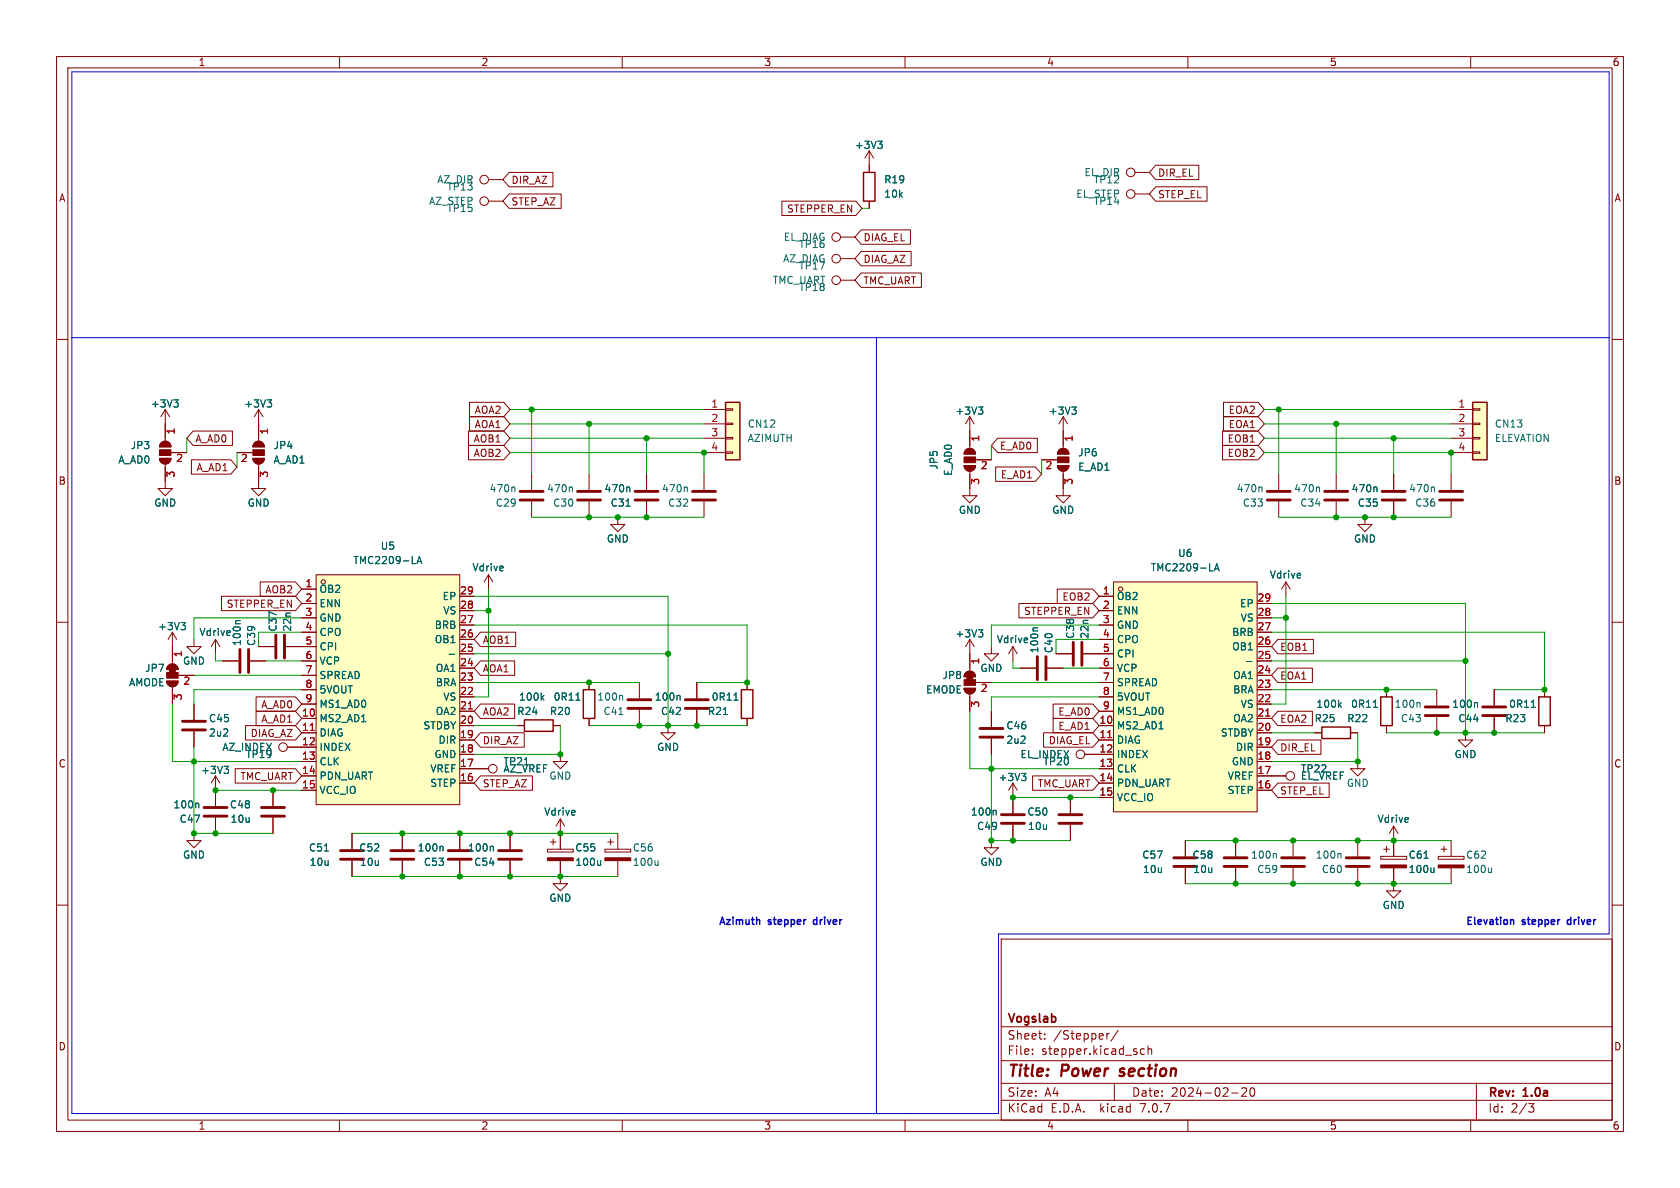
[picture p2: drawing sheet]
<svg xmlns="http://www.w3.org/2000/svg" width="297mm" height="210mm" viewBox="0 0 297 210" stroke-linecap="round" stroke-linejoin="round" font-family="sans-serif">
<defs><g id="words">
<g font-size="2.8" fill="#840000">
<text x="178" y="190.9">Title:</text>
<text x="187.7" y="190.9">Power</text>
<text x="198.8" y="190.9">section</text>
</g>
<g font-size="2.1" fill="#840000">
<text x="178" y="184">Sheet:</text>
<text x="178" y="181.2">Vogslab</text>
<text x="186.2" y="184">/Stepper/</text>
<text x="178" y="186.7">File:</text>
<text x="184.1" y="186.7">stepper.kicad_sch</text>
<text x="178" y="196.9">KiCad</text>
<text x="178" y="194.1">Size:</text>
<text x="184.7" y="194.1">A4</text>
<text x="185.7" y="196.9">E.D.A.</text>
<text x="194.6" y="196.9">kicad</text>
<text x="200" y="194.1">Date:</text>
<text x="201.8" y="196.9">7.0.7</text>
<text x="207" y="194.1">2024-02-20</text>
<text x="263" y="194.3">Rev:</text>
<text x="263" y="196.9">Id:</text>
<text x="267.1" y="196.9">2/3</text>
<text x="269.4" y="194.3">1.0a</text>
</g>
<g font-size="1.8" fill="#840000">
<text x="35" y="11.9">1</text>
<text x="85" y="11.9">2</text>
<text x="135" y="11.9">3</text>
<text x="185" y="11.9">4</text>
<text x="235" y="11.9">5</text>
<text x="285" y="11.9">6</text>
<text x="10.3" y="35.9">A</text>
<text x="90.3" y="32.7">DIR_AZ</text>
<text x="204.6" y="35.2">STEP_EL</text>
<text x="204.6" y="31.4">DIR_EL</text>
<text x="285.3" y="35.9">A</text>
<text x="90.3" y="36.5">STEP_AZ</text>
<text x="139" y="37.8">STEPPER_EN</text>
<text x="152.6" y="46.7">DIAG_AZ</text>
<text x="152.6" y="42.9">DIAG_EL</text>
<text x="152.6" y="50.5">TMC_UART</text>
<text x="83.8" y="73.3">AOA2</text>
<text x="83.8" y="75.9">AOA1</text>
<text x="217.1" y="75.9">EOA1</text>
<text x="217.1" y="73.3">EOA2</text>
<text x="34.4" y="78.4">A_AD0</text>
<text x="34.7" y="83.5">A_AD1</text>
<text x="83.6" y="81">AOB2</text>
<text x="83.6" y="78.4">AOB1</text>
<text x="176.7" y="79.7">E_AD0</text>
<text x="216.9" y="78.4">EOB1</text>
<text x="216.9" y="81">EOB2</text>
<text x="10.3" y="85.9">B</text>
<text x="176.8" y="84.8">E_AD1</text>
<text x="285.3" y="85.9">B</text>
<text x="40" y="107.6">STEPPER_EN</text>
<text x="46.8" y="105.1">AOB2</text>
<text x="187.7" y="106.4">EOB2</text>
<text x="85.2" y="114">AOB1</text>
<text x="180.9" y="108.9">STEPPER_EN</text>
<text x="85.2" y="119.1">AOA1</text>
<text x="226.2" y="115.3">EOB1</text>
<text x="46.1" y="125.4">A_AD0</text>
<text x="226.2" y="120.3">EOA1</text>
<text x="44.2" y="130.5">DIAG_AZ</text>
<text x="46.1" y="128">A_AD1</text>
<text x="85.2" y="126.7">AOA2</text>
<text x="85.2" y="131.8">DIR_AZ</text>
<text x="185.3" y="131.8">DIAG_EL</text>
<text x="187" y="126.7">E_AD0</text>
<text x="187" y="129.2">E_AD1</text>
<text x="226.2" y="128">EOA2</text>
<text x="10.3" y="135.9">C</text>
<text x="226.2" y="133">DIR_EL</text>
<text x="285.3" y="135.9">C</text>
<text x="42.4" y="138.1">TMC_UART</text>
<text x="85.2" y="139.4">STEP_AZ</text>
<text x="183.4" y="139.4">TMC_UART</text>
<text x="226.2" y="140.7">STEP_EL</text>
<text x="10.3" y="185.9">D</text>
<text x="285.3" y="185.9">D</text>
<text x="35" y="199.9">1</text>
<text x="85" y="199.9">2</text>
<text x="135" y="199.9">3</text>
<text x="185" y="199.9">4</text>
<text x="235" y="199.9">5</text>
<text x="285" y="199.9">6</text>
</g>
<g font-size="1.8" fill="#006464">
<text x="151" y="26.5">+3V3</text>
<text x="77.2" y="32.6">AZ_DIR</text>
<text x="79" y="33.9">TP13</text>
<text x="156.2" y="35.2">10k</text>
<text x="156.2" y="32.6">R19</text>
<text x="190.2" y="35.2">EL_STEP</text>
<text x="191.6" y="31.3">EL_DIR</text>
<text x="193.3" y="32.6">TP12</text>
<text x="75.7" y="36.4">AZ_STEP</text>
<text x="79" y="37.7">TP15</text>
<text x="193.3" y="36.4">TP14</text>
<text x="138.3" y="46.6">AZ_DIAG</text>
<text x="138.5" y="42.8">EL_DIAG</text>
<text x="141.2" y="44">TP16</text>
<text x="141.2" y="47.9">TP17</text>
<text x="136.5" y="50.4">TMC_UART</text>
<text x="141.2" y="51.7">TP18</text>
<text x="26.6" y="72.2">+3V3</text>
<text x="43.1" y="72.2">+3V3</text>
<text x="132.1" y="75.8">CN12</text>
<text x="168.8" y="73.5">+3V3</text>
<text x="185.3" y="73.5">+3V3</text>
<text x="264.2" y="75.8">CN13</text>
<text x="20.8" y="82.1">A_AD0</text>
<text x="23" y="79.6">JP3</text>
<text x="48.3" y="79.6">JP4</text>
<text x="48.3" y="82.1">A_AD1</text>
<text x="132.1" y="78.3">AZIMUTH</text>
<text x="166" y="83.1" transform="rotate(-90 166 83.1)">JP5</text>
<text x="190.5" y="80.9">JP6</text>
<text x="190.5" y="83.4">E_AD1</text>
<text x="264.2" y="78.3">ELEVATION</text>
<text x="27.2" y="89.8">GND</text>
<text x="43.7" y="89.8">GND</text>
<text x="86.4" y="87.2">470n</text>
<text x="87.5" y="89.8">C29</text>
<text x="96.6" y="87.2">470n</text>
<text x="97.7" y="89.8">C30</text>
<text x="106.8" y="87.2">470n</text>
<text x="107.9" y="89.8">C31</text>
<text x="116.9" y="87.2">470n</text>
<text x="118" y="89.8">C32</text>
<text x="168.5" y="84.2" transform="rotate(-90 168.5 84.2)">E_AD0</text>
<text x="218.5" y="87.2">470n</text>
<text x="219.6" y="89.8">C33</text>
<text x="228.7" y="87.2">470n</text>
<text x="229.8" y="89.8">C34</text>
<text x="238.8" y="87.2">470n</text>
<text x="239.9" y="89.8">C35</text>
<text x="249" y="87.2">470n</text>
<text x="250.1" y="89.8">C36</text>
<text x="169.4" y="91">GND</text>
<text x="185.9" y="91">GND</text>
<text x="62.4" y="99.9">TMC2209-LA</text>
<text x="67.2" y="97.4">U5</text>
<text x="83.4" y="101.2">Vdrive</text>
<text x="107.2" y="96.1">GND</text>
<text x="203.3" y="101.2">TMC2209-LA</text>
<text x="208.2" y="98.7">U6</text>
<text x="239.3" y="96.1">GND</text>
<text x="56.4" y="105">OB2</text>
<text x="56.4" y="107.5">ENN</text>
<text x="78.1" y="106.3">EP</text>
<text x="197.4" y="106.3">OB2</text>
<text x="219.1" y="107.5">EP</text>
<text x="224.4" y="102.5">Vdrive</text>
<text x="27.8" y="111.6">+3V3</text>
<text x="35.2" y="112.6">Vdrive</text>
<text x="49.1" y="111.8" transform="rotate(-90 49.1 111.8)">C37</text>
<text x="51.7" y="111.8" transform="rotate(-90 51.7 111.8)">22n</text>
<text x="56.4" y="110.1">GND</text>
<text x="56.4" y="112.6">CPO</text>
<text x="76.8" y="113.9">OB1</text>
<text x="76.8" y="111.4">BRB</text>
<text x="78.3" y="108.8">VS</text>
<text x="168.8" y="112.9">+3V3</text>
<text x="176.1" y="113.9">Vdrive</text>
<text x="190.1" y="113" transform="rotate(-90 190.1 113)">C38</text>
<text x="192.6" y="113" transform="rotate(-90 192.6 113)">22n</text>
<text x="197.4" y="108.8">ENN</text>
<text x="197.4" y="111.4">GND</text>
<text x="197.4" y="113.9">CPO</text>
<text x="217.7" y="112.6">BRB</text>
<text x="219.2" y="110.1">VS</text>
<text x="25.6" y="119">JP7</text>
<text x="32.3" y="117.7">GND</text>
<text x="42.8" y="114.3" transform="rotate(-90 42.8 114.3)">100n</text>
<text x="45.3" y="114.3" transform="rotate(-90 45.3 114.3)">C39</text>
<text x="56.4" y="115.2">CPI</text>
<text x="56.4" y="117.7">VCP</text>
<text x="76.9" y="119">OA1</text>
<text x="173.2" y="119">GND</text>
<text x="183.7" y="115.6" transform="rotate(-90 183.7 115.6)">100n</text>
<text x="186.3" y="115.6" transform="rotate(-90 186.3 115.6)">C40</text>
<text x="197.4" y="116.4">CPI</text>
<text x="197.4" y="119">VCP</text>
<text x="217.7" y="115.2">OB1</text>
<text x="22.7" y="121.5">AMODE</text>
<text x="56.4" y="120.2">SPREAD</text>
<text x="56.4" y="122.8">5VOUT</text>
<text x="56.4" y="125.3">MS1_AD0</text>
<text x="76.9" y="121.5">BRA</text>
<text x="78.3" y="124.1">VS</text>
<text x="91.7" y="124.1">100k</text>
<text x="97.8" y="124.1">0R11</text>
<text x="105.5" y="124.1">100n</text>
<text x="115.7" y="124.1">100n</text>
<text x="125.7" y="124.1">0R11</text>
<text x="163.6" y="122.8">EMODE</text>
<text x="166.5" y="120.2">JP8</text>
<text x="197.4" y="121.5">SPREAD</text>
<text x="197.4" y="124.1">5VOUT</text>
<text x="217.9" y="122.8">BRA</text>
<text x="217.9" y="120.2">OA1</text>
<text x="219.2" y="125.3">VS</text>
<text x="232.6" y="125.3">100k</text>
<text x="238.7" y="125.3">0R11</text>
<text x="246.5" y="125.3">100n</text>
<text x="256.6" y="125.3">100n</text>
<text x="266.7" y="125.3">0R11</text>
<text x="36.8" y="127.9">C45</text>
<text x="36.8" y="130.4">2u2</text>
<text x="56.4" y="127.9">MS2_AD1</text>
<text x="56.4" y="130.4">DIAG</text>
<text x="74.8" y="129.1">STDBY</text>
<text x="76.9" y="126.6">OA2</text>
<text x="77.4" y="131.7">DIR</text>
<text x="91.3" y="126.6">R24</text>
<text x="97.1" y="126.6">R20</text>
<text x="106.6" y="126.6">C41</text>
<text x="116.7" y="126.6">C42</text>
<text x="125.1" y="126.6">R21</text>
<text x="177.8" y="129.1">C46</text>
<text x="177.8" y="131.7">2u2</text>
<text x="197.4" y="129.1">MS2_AD1</text>
<text x="197.4" y="131.7">DIAG</text>
<text x="197.4" y="126.6">MS1_AD0</text>
<text x="215.7" y="130.4">STDBY</text>
<text x="217.9" y="127.9">OA2</text>
<text x="232.3" y="127.9">R25</text>
<text x="238.1" y="127.9">R22</text>
<text x="247.6" y="127.9">C43</text>
<text x="257.7" y="127.9">C44</text>
<text x="266" y="127.9">R23</text>
<text x="35.5" y="137">+3V3</text>
<text x="39.2" y="132.9">AZ_INDEX</text>
<text x="43.4" y="134.2">TP19</text>
<text x="56.4" y="132.9">INDEX</text>
<text x="56.4" y="135.5">CLK</text>
<text x="76" y="136.8">VREF</text>
<text x="76.7" y="134.2">GND</text>
<text x="88.9" y="136.8">AZ_VREF</text>
<text x="88.9" y="135.5">TP21</text>
<text x="116.1" y="132.9">GND</text>
<text x="180.3" y="134.2">EL_INDEX</text>
<text x="184.4" y="135.5">TP20</text>
<text x="197.4" y="134.2">INDEX</text>
<text x="197.4" y="136.8">CLK</text>
<text x="217.7" y="135.5">GND</text>
<text x="218.4" y="132.9">DIR</text>
<text x="229.9" y="136.8">TP22</text>
<text x="257" y="134.2">GND</text>
<text x="30.6" y="143.1">100n</text>
<text x="40.5" y="143.1">C48</text>
<text x="56.4" y="138">PDN_UART</text>
<text x="56.4" y="140.6">VCC_IO</text>
<text x="76" y="139.3">STEP</text>
<text x="97" y="138">GND</text>
<text x="176.4" y="138.3">+3V3</text>
<text x="197.4" y="139.3">PDN_UART</text>
<text x="197.4" y="141.8">VCC_IO</text>
<text x="216.9" y="140.6">STEP</text>
<text x="216.9" y="138">VREF</text>
<text x="229.9" y="138">EL_VREF</text>
<text x="238" y="139.3">GND</text>
<text x="31.7" y="145.6">C47</text>
<text x="40.7" y="145.6">10u</text>
<text x="96.1" y="144.4">Vdrive</text>
<text x="171.5" y="144.4">100n</text>
<text x="172.6" y="146.9">C49</text>
<text x="181.5" y="144.4">C50</text>
<text x="181.6" y="146.9">10u</text>
<text x="243.4" y="145.6">Vdrive</text>
<text x="32.3" y="152">GND</text>
<text x="54.5" y="150.7">C51</text>
<text x="54.6" y="153.3">10u</text>
<text x="63.4" y="150.7">C52</text>
<text x="63.5" y="153.3">10u</text>
<text x="73.7" y="150.7">100n</text>
<text x="74.8" y="153.3">C53</text>
<text x="82.6" y="150.7">100n</text>
<text x="83.7" y="153.3">C54</text>
<text x="101.6" y="153.3">100u</text>
<text x="101.6" y="150.7">C55</text>
<text x="111.8" y="153.3">100u</text>
<text x="111.8" y="150.7">C56</text>
<text x="173.2" y="153.3">GND</text>
<text x="201.8" y="152">C57</text>
<text x="202" y="154.5">10u</text>
<text x="210.7" y="152">C58</text>
<text x="210.8" y="154.5">10u</text>
<text x="221.1" y="152">100n</text>
<text x="222.2" y="154.5">C59</text>
<text x="232.5" y="152">100n</text>
<text x="233.6" y="154.5">C60</text>
<text x="248.9" y="154.5">100u</text>
<text x="248.9" y="152">C61</text>
<text x="259.1" y="152">C62</text>
<text x="259.1" y="154.5">100u</text>
<text x="97" y="159.6">GND</text>
<text x="244.3" y="160.9">GND</text>
</g>
<g font-size="1.8" fill="#a90000">
<text x="31.2" y="76.9" transform="rotate(-90 31.2 76.9)">1</text>
<text x="47.7" y="76.9" transform="rotate(-90 47.7 76.9)">1</text>
<text x="125.7" y="72.1">1</text>
<text x="125.7" y="74.7">2</text>
<text x="125.7" y="77.2">3</text>
<text x="257.7" y="72.1">1</text>
<text x="257.7" y="74.7">2</text>
<text x="257.7" y="77.2">3</text>
<text x="31" y="82">2</text>
<text x="42.5" y="82">2</text>
<text x="125.7" y="79.8">4</text>
<text x="173.3" y="83.3">2</text>
<text x="173.4" y="78.2" transform="rotate(-90 173.4 78.2)">1</text>
<text x="184.7" y="83.3">2</text>
<text x="189.9" y="78.2" transform="rotate(-90 189.9 78.2)">1</text>
<text x="257.7" y="79.8">4</text>
<text x="31.2" y="84.5" transform="rotate(-90 31.2 84.5)">3</text>
<text x="47.7" y="84.5" transform="rotate(-90 47.7 84.5)">3</text>
<text x="173.4" y="85.8" transform="rotate(-90 173.4 85.8)">3</text>
<text x="189.9" y="85.8" transform="rotate(-90 189.9 85.8)">3</text>
<text x="53.9" y="103.9">1</text>
<text x="53.9" y="106.4">2</text>
<text x="81.2" y="107.7">28</text>
<text x="81.2" y="105.2">29</text>
<text x="194.9" y="105.2">1</text>
<text x="194.9" y="107.7">2</text>
<text x="222.2" y="106.4">29</text>
<text x="53.9" y="109">3</text>
<text x="53.9" y="111.5">4</text>
<text x="81.2" y="112.8">26</text>
<text x="81.2" y="110.2">27</text>
<text x="194.9" y="110.2">3</text>
<text x="194.9" y="112.8">4</text>
<text x="222.2" y="111.5">27</text>
<text x="222.2" y="109">28</text>
<text x="32.5" y="116.3" transform="rotate(-90 32.5 116.3)">1</text>
<text x="53.9" y="114">5</text>
<text x="53.9" y="116.6">6</text>
<text x="53.9" y="119.1">7</text>
<text x="81.2" y="117.9">24</text>
<text x="81.2" y="115.3">25</text>
<text x="173.4" y="117.5" transform="rotate(-90 173.4 117.5)">1</text>
<text x="194.9" y="115.3">5</text>
<text x="194.9" y="117.9">6</text>
<text x="222.2" y="119.1">24</text>
<text x="222.2" y="116.6">25</text>
<text x="222.2" y="114">26</text>
<text x="32.3" y="121.4">2</text>
<text x="32.5" y="123.9" transform="rotate(-90 32.5 123.9)">3</text>
<text x="53.9" y="121.7">8</text>
<text x="53.9" y="124.2">9</text>
<text x="81.2" y="125.5">21</text>
<text x="81.2" y="122.9">22</text>
<text x="81.2" y="120.4">23</text>
<text x="173.3" y="122.6">2</text>
<text x="173.4" y="125.2" transform="rotate(-90 173.4 125.2)">3</text>
<text x="194.9" y="120.4">7</text>
<text x="194.9" y="122.9">8</text>
<text x="194.9" y="125.5">9</text>
<text x="222.2" y="124.2">22</text>
<text x="222.2" y="121.7">23</text>
<text x="53.3" y="126.7">10</text>
<text x="53.3" y="129.3">11</text>
<text x="53.3" y="131.8">12</text>
<text x="81.2" y="130.6">19</text>
<text x="81.2" y="128">20</text>
<text x="194.3" y="128">10</text>
<text x="194.3" y="130.6">11</text>
<text x="222.2" y="131.8">19</text>
<text x="222.2" y="129.3">20</text>
<text x="222.2" y="126.7">21</text>
<text x="53.3" y="134.4">13</text>
<text x="53.3" y="136.9">14</text>
<text x="81.2" y="135.6">17</text>
<text x="81.2" y="133.1">18</text>
<text x="194.3" y="133.1">12</text>
<text x="194.3" y="135.6">13</text>
<text x="222.2" y="136.9">17</text>
<text x="222.2" y="134.4">18</text>
<text x="53.3" y="139.4">15</text>
<text x="81.2" y="138.2">16</text>
<text x="194.3" y="138.2">14</text>
<text x="194.3" y="140.7">15</text>
<text x="222.2" y="139.4">16</text>
</g>
<g font-size="1.8" fill="#0000c2">
<text x="127" y="163.6">Azimuth</text>
<text x="135.9" y="163.6">stepper</text>
<text x="144.4" y="163.6">driver</text>
<text x="259.1" y="163.6">Elevation</text>
<text x="269.2" y="163.6">stepper</text>
<text x="277.7" y="163.6">driver</text>
</g>
</g></defs>
<g fill="none" stroke="#840000" stroke-width=".18">
<path d="M10 10h277v190h-277zM12 12h273v186h-273zM60 10v2M110 10v2M160 10v2M210 10v2M260 10v2M86.4 35.6h2.5M86.4 31.8h2.5M90 30.5h7.8v2.5h-7.8l-1.1-1.2zM90 34.3h9.2v2.5h-9.2l-1.1-1.2zM138.2 35.6h13.1l1.1 1.2-1.1 1.3h-13.1z"/>
<path d="M153.7 26.7l-.8 1.2M153.7 26.7v3.8M153.7 35.6v1.2M153.7 26.7l.7 1.2M200.7 34.3h2.5M200.7 30.5h2.5M204.3 33h9.1v2.6h-9.1l-1.1-1.3zM204.3 29.2h7.6v2.6h-7.6l-1.1-1.3zM10 60h2M148.6 49.5h2.5M148.6 41.9h2.5M148.6 45.7h2.5"/>
<path d="M152.2 48.3h10.7v2.5h-10.7l-1.1-1.3zM152.2 44.4h8.9v2.6h-8.9l-1.1-1.3zM152.2 40.6h8.8v2.6h-8.8l-1.1-1.3zM285 60h2M28.5 78.3a1.02 1.02 0 0 1 1.1-.2 1.02 1.02 0 0 1 .6 .9h-2zM29.2 72.4l-.8 1.3M29.2 72.4v5.6M29.2 72.4l.8 1.3M34.1 76.2h7v2.5h-7l-1.1-1.2zM45 78.3a1.02 1.02 0 0 1 1.1-.2 1.02 1.02 0 0 1 .6 .9h-2zM45.7 72.4l-.7 1.3M45.7 72.4v5.6"/>
<path d="M45.7 72.4l.8 1.3M82.8 78.7h6.3l1.1 1.3-1.1 1.3h-6.3zM82.8 76.2h6.3l1.1 1.3-1.1 1.2h-6.3zM83 71.1h6.1l1.1 1.3-1.1 1.3h-6.1zM83 73.7h6.1l1.1 1.2-1.1 1.3h-6.1zM124.5 72.4h3.8M124.5 74.9h3.8M124.5 77.5h3.8M128.3 79.9h1.2v.2h-1.2zM128.3 77.3h1.2v.3h-1.2zM128.3 74.8h1.2v.3h-1.2zM128.3 72.3h1.2v.2h-1.2z"/>
<path d="M170.7 79.5a1.02 1.02 0 0 1 1.1-.2 1.02 1.02 0 0 1 .7 1h-2.1zM171.4 73.7v5.5M171.4 73.7l-.7 1.2M171.4 73.7l.8 1.2M176.4 77.5h7v2.5h-7l-1.1-1.3zM187.3 79.5a1.02 1.02 0 0 1 1.1-.2 1.02 1.02 0 0 1 .6 1h-2.1zM188 73.7l-.8 1.2M188 73.7v5.5M188 73.7l.7 1.2M216.1 76.2h6.3l1.1 1.3-1.1 1.2h-6.3zM216.1 78.7h6.3l1.1 1.3-1.1 1.3h-6.3zM216.3 73.7h6.1l1.1 1.2-1.1 1.3h-6.1z"/>
<path d="M216.3 71.1h6.1l1.1 1.3-1.1 1.3h-6.1zM256.5 72.4h3.8M256.5 74.9h3.8M256.5 77.5h3.8M260.3 79.9h1.3v.2h-1.3zM260.3 77.3h1.3v.3h-1.3zM260.3 74.8h1.3v.3h-1.3zM260.3 72.3h1.3v.2h-1.3zM28.2 81h2a1.02 1.02 0 0 1-1 1 1.02 1.02 0 0 1-1-1zM29.2 82v4.4h1.3l-1.3 1.2-1.3-1.2h1.3M30.2 80h2.8M33.8 81.3h7l1.1 1.3-1.1 1.2h-7z"/>
<path d="M41.9 80h2.8M44.7 81h2a1.02 1.02 0 0 1-1 1 1.02 1.02 0 0 1-1-1zM45.7 82v4.4h1.3l-1.3 1.2-1.3-1.2h1.3M94 83.8v2.8M94 88.6v2.8M104.1 83.8v2.8M104.1 88.6v2.8M109.2 91.4v1.3h1.3l-1.3 1.3-1.3-1.3h1.3M114.3 83.8v2.8M114.3 88.6v2.8M124.5 80h3.8M124.5 83.8v2.8"/>
<path d="M124.5 88.6v2.8M170.4 82.3h2.1a1.02 1.02 0 0 1-1.1 1 1.02 1.02 0 0 1-1-1zM171.4 83.3v4.3h1.3l-1.3 1.3-1.2-1.3h1.2M172.5 81.3h2.8M176 82.5h7l1.1 1.3-1.1 1.3h-7zM184.1 81.3h2.8M186.9 82.3h2.1a1.02 1.02 0 0 1-1 1 1.02 1.02 0 0 1-1.1-1zM188 83.3v4.3h1.2l-1.2 1.3-1.3-1.3h1.3M226.1 83.8v2.8M226.1 88.6v2.8M236.2 83.8v2.8M236.2 88.6v2.8"/>
<path d="M241.3 91.4v1.3h1.3l-1.3 1.3-1.3-1.3h1.3M246.4 83.8v2.8M246.4 88.6v2.8M256.5 80h3.8M256.5 83.8v2.8M256.5 88.6v2.8M10 110h2M29.8 117.6a1.02 1.02 0 0 1 1.1-.2 1.02 1.02 0 0 1 .6 1h-2zM30.5 111.8v5.5M30.5 111.8l-.8 1.2M30.5 111.8l.7 1.2M31.5 119.4h2.8"/>
<path d="M34.3 113v1.3h1.3l-1.3 1.3-1.3-1.3h1.3M38.1 113v2.6M38.1 113l-.8 1.3M38.1 113l.8 1.3M39.2 105.4h13l1.1 1.3-1.1 1.3h-13zM39.4 116.8h2.8M44.2 116.8h2.8M45.7 114.3h2.8M46 102.9h6.2l1.1 1.2-1.1 1.3h-6.2zM50.5 114.3h5.4M53.3 119.4h2.6M53.3 116.8h2.6"/>
<path d="M53.3 111.8h2.6M53.3 109.2h2.6M53.3 106.7h2.6M53.3 104.1h2.6M55.9 101.6h25.4v40.6h-25.4zM81.3 105.4h2.5M81.3 108h2.5M81.3 110.5h2.5M81.3 113h2.5M81.3 115.6h2.5M81.3 118.1h2.5M84.9 111.8h6.3v2.5h-6.3l-1.1-1.3z"/>
<path d="M84.9 116.8h6.1v2.6h-6.1l-1.1-1.3zM86.4 101.6l-.8 1.3M86.4 101.6v2.5M86.4 101.6l.7 1.3M170.7 118.9a1.02 1.02 0 0 1 1.1-.2 1.02 1.02 0 0 1 .7 .9h-2.1zM171.4 113l-.7 1.3M171.4 113v5.6M171.4 113l.8 1.3M175.3 114.3v1.3h1.2l-1.2 1.2-1.3-1.2h1.3M179.1 114.3v2.5M179.1 114.3l-.8 1.3M179.1 114.3l.7 1.3"/>
<path d="M180.1 106.7h13.1l1.1 1.3-1.1 1.2h-13.1zM180.3 118.1h2.8M185.2 118.1h2.8M186.7 115.6h2.8M186.9 104.1h6.3l1.1 1.3-1.1 1.3h-6.3zM191.5 115.6h5.3M194.3 105.4h2.5M194.3 108h2.5M194.3 110.5h2.5M194.3 113h2.5M194.3 118.1h2.5M196.8 102.9h25.4v40.6h-25.4z"/>
<path d="M222.2 119.4h2.6M222.2 116.8h2.6M222.2 114.3h2.6M222.2 111.8h2.6M222.2 109.2h2.6M222.2 106.7h2.6M225.9 118.1h6.1v2.6h-6.1l-1.1-1.3zM225.9 113h6.3v2.6h-6.3l-1.1-1.3zM227.3 102.9l-.7 1.2M227.3 102.9v2.5M227.3 102.9l.8 1.2M285 110h2"/>
<path d="M29.5 120.4h2a1.02 1.02 0 0 1-1 1 1.02 1.02 0 0 1-1-1zM30.5 121.4v3.1M34.3 124.5v2.8M34.3 129.3v2.8M38.1 137.2v5.3M38.1 137.2l-.8 1.2M38.1 137.2l.8 1.2M41.6 135.9h10.6l1.1 1.3-1.1 1.2h-10.6zM43.4 128.3h8.8l1.1 1.2-1.1 1.3h-8.8zM45.3 125.7h6.9l1.1 1.3-1.1 1.3h-6.9zM45.3 123.2h6.9l1.1 1.3-1.1 1.2h-6.9zM48.3 139.7v2.8"/>
<path d="M50.8 132.1h5.1M53.3 137.2h2.6M53.3 129.5h2.6M53.3 139.7h2.6M53.3 134.6h2.6M53.3 127h2.6M53.3 124.5h2.6M53.3 121.9h2.6M81.3 128.3h2.5M81.3 133.4h2.5M81.3 120.7h2.5M81.3 135.9h5.1"/>
<path d="M81.3 130.8h2.5M81.3 138.4h2.5M81.3 123.2h2.5M81.3 125.7h2.5M84.9 137.2h9.2v2.5h-9.2l-1.1-1.3zM84.9 124.5h6.1v2.5h-6.1l-1.1-1.3zM84.9 129.5h7.8v2.6h-7.8l-1.1-1.3zM91.4 128.3h1.3M97.8 128.3h1.3M99.1 133.4v1.2h1.2l-1.2 1.3-1.3-1.3h1.3M104.1 120.7v1.2M104.1 127v1.3"/>
<path d="M113 120.7v2.7M113 125.5v2.8M118.1 128.3v1.2h1.3l-1.3 1.3-1.3-1.3h1.3M123.2 120.7v2.7M123.2 125.5v2.8M132.1 120.7v1.2M132.1 127v1.3M170.4 121.7h2.1a1.02 1.02 0 0 1-1.1 1 1.02 1.02 0 0 1-1-1zM171.4 122.7v3M172.5 120.7h2.8M175.3 125.7v2.8M175.3 130.6v2.8"/>
<path d="M179.1 138.4v5.4M179.1 138.4l-.8 1.3M179.1 138.4l.7 1.3M182.6 137.2h10.6l1.1 1.2-1.1 1.3h-10.6zM184.5 129.5h8.7l1.1 1.3-1.1 1.3h-8.7zM186.2 124.5h7l1.1 1.2-1.1 1.3h-7zM186.2 127h7l1.1 1.3-1.1 1.2h-7zM191.8 133.4h5M194.3 128.3h2.5M194.3 120.7h2.5M194.3 135.9h2.5M194.3 130.8h2.5"/>
<path d="M194.3 138.4h2.5M194.3 123.2h2.5M194.3 125.7h2.5M222.2 137.2h5.1M222.2 129.5h2.6M222.2 139.7h2.6M222.2 134.6h2.6M222.2 132.1h2.6M222.2 127h2.6M222.2 124.5h2.6M222.2 121.9h2.6M225.9 138.4h9.1v2.6h-9.1l-1.1-1.3z"/>
<path d="M225.9 125.7h6.1v2.6h-6.1l-1.1-1.3zM225.9 130.8h7.6v2.6h-7.6l-1.1-1.3zM232.4 129.5h1.3M238.8 129.5h1.2M240 134.6v1.3h1.3l-1.3 1.3-1.2-1.3h1.2M245.1 121.9v1.3M245.1 128.3v1.2M254 121.9v2.8M254 126.7v2.8M259.1 129.5v1.3h1.2l-1.2 1.3-1.3-1.3h1.3M264.2 121.9v2.8M264.2 126.7v2.8"/>
<path d="M273 121.9v1.3M273 128.3v1.2M10 160h2M34.3 147.3v1.3h1.3l-1.3 1.3-1.3-1.3h1.3M38.1 144.5v2.8M48.3 144.5v2.8M62.2 147.3v2.8M62.2 152.1v2.8M71.1 147.3v2.8M71.1 152.1v2.8M81.3 147.3v2.8M81.3 152.1v2.8"/>
<path d="M90.2 147.3v2.8M90.2 152.1v2.8M96.8 150.1h4.5v.5h-4.5zM97.3 148.8h1M97.8 148.3v1.1M99.1 152.1v4.1h1.2l-1.2 1.3-1.3-1.3h1.3M99.1 144.8v5.3M99.1 144.8l-.8 1.3M99.1 144.8l.7 1.3M106.9 150.1h4.6v.5h-4.6zM107.4 148.8h1.1M107.9 148.3v1.1"/>
<path d="M109.2 147.3v2.8M109.2 152.1v2.8M175.3 148.6v1.3h1.2l-1.2 1.2-1.3-1.2h1.3M179.1 145.8v2.8M189.2 141v2.8M189.2 145.8v2.8M194.3 141h2.5M209.5 148.6v2.8M209.5 153.4v2.8M218.4 148.6v2.8M218.4 153.4v2.8M228.6 148.6v2.8"/>
<path d="M228.6 153.4v2.8M240 148.6v2.8M240 153.4v2.8M244.1 151.4h4.6v.5h-4.6zM244.6 150.1h1M245.1 149.6v1M246.4 153.4v4.1h1.2l-1.2 1.3-1.3-1.3h1.3M246.4 146.1v5.3M246.4 146.1l-.8 1.2M246.4 146.1l.7 1.2M254.3 151.4h4.5v.5h-4.5zM254.8 150.1h1"/>
<path d="M255.3 149.6v1M256.5 148.6v2.8M256.5 153.4v2.8M285 160h2M177 166h108v32h-108zM60 198v2M110 198v2M160 198v2M177 194.5h108M177 191.5h108M177 187.5h108M177 181.5h108"/>
<path d="M182.5 186.3v.1M182.5 185.5v.1M184.7 183.6v.1M184.7 182.8v.1M195.7 182.7v1M196.1 182.7l-.3 .1-.1 .2M197 191.5v3M197.7 182.1l-1.3 2M202.3 185.5l-.4-.1-.3 .3v.4l.1 .2h.6M203 185.5l.2-.1 .3 .1 .1 .9M203 184.9v1.5M210 198v2"/>
<path d="M217.7 193.2h1.2M219.5 192.4l.6-.1 .2 .1 .1 .3-.9 1.1h.9M221.2 192.4l.1-.1a.81 .81 0 0 1 .6 .6 .81 .81 0 0 1-.3 .8l-.1 .1a.81 .81 0 0 1-.6-.6 .81 .81 0 0 1 .3-.8zM260 198v2M261 191.5v6.5M270.2 195.1h1l-.5 .6 .4 .1 .1 .5-.3 .3h-.4"/>
<circle cx="85.6" cy="31.7" r=".76"/>
<circle cx="85.6" cy="35.6" r=".76"/>
<circle cx="199.9" cy="30.5" r=".76"/>
<circle cx="199.9" cy="34.3" r=".76"/>
<circle cx="147.8" cy="49.5" r=".76"/>
<circle cx="147.8" cy="41.9" r=".76"/>
<circle cx="147.8" cy="45.7" r=".76"/>
<circle cx="57.2" cy="102.9" r=".38"/>
<circle cx="198.1" cy="104.1" r=".38"/>
<circle cx="50" cy="132.1" r=".76"/>
<circle cx="87.1" cy="135.9" r=".76"/>
<circle cx="191" cy="133.3" r=".76"/>
<circle cx="228.1" cy="137.2" r=".76"/>
</g>
<path d="M197.9 190.1l.2 .1M198.1 189l-.1 .3 .1 .1" fill="none" stroke="#840000" stroke-width=".4"/>
<g fill="none" stroke="#840000" stroke-width=".51">
<path d="M91.9 88.4h4.1M91.9 86.9h4.1M102.1 88.4h4.1M102.1 86.9h4.1M112.3 88.4h4M112.3 86.9h4M122.4 88.4h4.1M122.4 86.9h4.1M224 88.4h4.1M224 86.9h4.1M234.2 88.4h4.1M234.2 86.9h4.1"/>
<path d="M244.3 88.4h4.1M244.3 86.9h4.1M254.5 88.4h4.1M254.5 86.9h4.1M42.4 114.8v4.1M43.9 114.8v4.1M48.8 112.3v4M50.3 112.3v4M183.4 116.1v4M184.9 116.1v4M189.7 113.5v4.1M191.3 113.5v4.1"/>
<path d="M32.3 127.5h4M32.3 129h4M111 125.2h4.1M111 123.7h4.1M121.2 125.2h4M121.2 123.7h4M173.2 128.8h4.1M173.2 130.3h4.1M252 126.5h4M252 125h4M262.1 126.5h4.1M262.1 125h4.1"/>
<path d="M36.1 144.3h4M36.1 142.7h4M46.2 144.3h4.1M46.2 142.7h4.1M60.2 150.4h4.1M60.2 151.9h4.1M69.1 150.4h4.1M69.1 151.9h4.1M79.2 150.4h4.1M79.2 151.9h4.1M88.1 150.4h4.1M88.1 151.9h4.1"/>
<path d="M177 144h4.1M177 145.5h4.1M187.2 144h4.1M187.2 145.5h4.1M207.5 151.6h4.1M207.5 153.2h4.1M216.4 151.6h4.1M216.4 153.2h4.1M226.6 151.6h4M226.6 153.2h4M238 151.6h4.1M238 153.2h4.1"/>
</g>
<g fill="none" stroke="#006464" stroke-width=".18">
<path d="M155.2 25h.8l-.5 .4M155.7 25.4l.3 .3v.3l-.3 .2M30.7 70.7h.8l-.4 .5M31.3 71.2l.2 .2v.3l-.2 .3M47.2 70.7h.8l-.4 .5M47.8 71.2l.2 .2v.3l-.2 .3M173 72h.7l-.4 .4M173.5 72.4l.2 .3v.3l-.2 .2M189.5 72h.8l-.5 .4M190 72.4l.3 .3v.3l-.3 .2M73.7 99.6l.4-1.2 .5 1.2M73.8 99.3h.6"/>
<path d="M90.8 86.1l.2 .2v.6M101 86.1l.2 .2v.6M110.7 89.5h.7M111.2 86.1l.1 .2v.6M121.3 86.1l.2 .2v.6M222.9 86.1l.2 .2v.6M233.1 86.1l.2 .2v.6M243.2 86.1l.2 .2v.6M253.4 86.1l.2 .2v.6M32 110.1h.8l-.4 .4M32.5 110.5l.3 .3v.3l-.3 .2M42.5 109.7h-.7l-.2 .2"/>
<path d="M79.4 115.7h1M173 111.3h.7l-.4 .5M173.5 111.8l.2 .2v.4l-.2 .2M183.5 111h-.7l-.2 .2M214.7 100.9l.4-1.3 .4 1.3M214.8 100.5h.6M220.4 116.9h.9M39.6 135.5h.8l-.4 .4M40.2 135.9l.2 .3v.3l-.2 .2M95.8 123.3l.4 .5M96.2 122.9l-.5 .5M101.8 123.8h.7"/>
<path d="M109.4 126.3h.7M109.9 122.9l.2 .2v.7M120.1 122.9l.1 .2v.7M127.9 126.3h.7M129.8 123.8h.7M180.6 136.7h.8l-.5 .5M181.1 137.2l.3 .2v.4l-.3 .2M236.8 124.6l.3 .4M237.1 124.2l-.4 .5M242.8 125h.7M250.9 124.2l.1 .2v.6M261 124.2l.2 .2v.6"/>
<path d="M270.7 125h.7M35 142l.1 .2v.6M57.3 150.4h.8M78.1 149.6l.2 .2v.6M87 149.6l.2 .2v.6M106.2 152.1v.9M106.2 152.9l-.2 .1M116.3 152.1v.9M116.3 152.9l-.1 .1M175.9 143.2l.2 .2v.7M225.5 150.9l.1 .1v.7M236.9 150.9l.2 .1v.7"/>
<path d="M251.8 151.7h.7M253.5 153.4v.8M253.5 154.1l-.2 .1M263.7 153.4v.8M263.7 154.1l-.2 .1"/>
</g>
<path d="M152.7 30.5h2v5.1h-2zM128.3 71.1h2.5v10.2h-2.5zM260.3 71.1h2.6v10.2h-2.6zM92.7 127.3h5.1v2h-5.1zM103.1 121.9h2.1v5.1h-2.1zM131.1 121.9h2v5.1h-2zM233.7 128.5h5.1v2.1h-5.1zM244.1 123.2h2v5.1h-2zM272 123.2h2.1v5.1h-2.1z" fill="none" stroke="#840000" stroke-width=".25"/>
<g fill="#ffffc2" stroke="#ffffc2" stroke-width=".18">
<path d="M260.3 71.1h2.6v10.2h-2.6z"/>
<path d="M128.3 71.1h2.5v10.2h-2.5z"/>
<path d="M196.8 102.9h25.4v40.6h-25.4z"/>
<path d="M55.9 101.6h25.4v40.6h-25.4z"/>
</g>
<g fill="#840000" stroke="#840000" stroke-width=".18">
<path d="M170.7 79.5a1.02 1.02 0 0 1 1.1-.2 1.02 1.02 0 0 1 .7 1h-2.1z"/>
<path d="M170.4 80.8h2.1v1h-2.1z"/>
<path d="M170.4 82.3h2.1a1.02 1.02 0 0 1-1.1 1 1.02 1.02 0 0 1-1-1z"/>
<path d="M170.9 119.6h1.1v.5h-1.1z"/>
<path d="M170.7 118.9a1.02 1.02 0 0 1 1.1-.2 1.02 1.02 0 0 1 .7 .9h-2.1z"/>
<path d="M170.4 120.1h2.1v1.1h-2.1z"/>
<path d="M170.4 121.7h2.1a1.02 1.02 0 0 1-1.1 1 1.02 1.02 0 0 1-1-1z"/>
<path d="M30 118.4h1v.5h-1z"/>
<path d="M29.8 117.6a1.02 1.02 0 0 1 1.1-.2 1.02 1.02 0 0 1 .6 1h-2z"/>
<path d="M29.5 118.9h2v1h-2z"/>
<path d="M29.5 120.4h2a1.02 1.02 0 0 1-1 1 1.02 1.02 0 0 1-1-1z"/>
<path d="M187.3 79.5a1.02 1.02 0 0 1 1.1-.2 1.02 1.02 0 0 1 .6 1h-2.1z"/>
<path d="M186.9 80.8h2.1v1h-2.1z"/>
<path d="M186.9 82.3h2.1a1.02 1.02 0 0 1-1 1 1.02 1.02 0 0 1-1.1-1z"/>
<path d="M106.9 151.6h4.6v.5h-4.6z"/>
<path d="M96.8 151.6h4.5v.5h-4.5z"/>
<path d="M254.3 152.9h4.5v.5h-4.5z"/>
<path d="M28.5 78.3a1.02 1.02 0 0 1 1.1-.2 1.02 1.02 0 0 1 .6 .9h-2z"/>
<path d="M28.2 79.5h2v1h-2z"/>
<path d="M28.2 81h2a1.02 1.02 0 0 1-1 1 1.02 1.02 0 0 1-1-1z"/>
<path d="M45 78.3a1.02 1.02 0 0 1 1.1-.2 1.02 1.02 0 0 1 .6 .9h-2z"/>
<path d="M44.7 79.5h2v1h-2z"/>
<path d="M44.7 81h2a1.02 1.02 0 0 1-1 1 1.02 1.02 0 0 1-1-1z"/>
<path d="M244.1 152.9h4.6v.5h-4.6z"/>
</g>
<path d="M54.9 129.1h.7M82.8 125.3h.7M195.8 130.4h.7M223.8 126.6h.7" fill="none" stroke="#a90000" stroke-width=".18"/>
<path d="M143.9 162.7v.6M267.4 162.6l.2 .1v.7M277.1 162.7v.6" fill="none" stroke="#0000c2" stroke-width=".25"/>
<path d="M12.7 12.7h271.8v152.4h-108v31.8h-163.8zM12.7 59.7h271.8M154.9 59.7v137.2" fill="none" stroke="#0000c2" stroke-width=".18"/>
<g fill="none" stroke="#009600" stroke-width=".18">
<path d="M152.4 36.8h1.3M33 77.5v2.5M90.2 77.5h34.3M90.2 74.9h34.3M90.2 72.4h34.3M94 72.4v11.4M104.1 74.9v8.9M114.3 77.5v6.3M175.3 78.7v2.6M223.5 77.5h33M223.5 74.9h33M223.5 72.4h33"/>
<path d="M226.1 72.4v11.4M236.2 74.9v8.9M246.4 77.5v6.3M41.9 80v2.6M90.2 80h34.3v3.8M94 91.4h30.5M184.1 81.3v2.5M223.5 80h33v3.8M226.1 91.4h30.4M34.3 119.4h19M38.1 115.6v1.2h1.3M45.7 111.8h7.6"/>
<path d="M47 116.8h6.3M53.3 109.2h-19v3.8M83.8 110.5h48.3v10.2h-8.9M83.8 108h2.6M83.8 105.4h34.3v22.9M83.8 115.6h34.3M86.4 104.1v19.1h-2.6M179.1 116.8v1.3h1.2M186.7 113h7.6M188 118.1h6.3M194.3 110.5h-19v3.8M224.8 111.8h48.2v10.1h-8.8"/>
<path d="M224.8 116.8h34.3M224.8 106.7h34.3v22.8M224.8 109.2h2.5M227.3 105.4v19.1h-2.5M30.5 124.5v10.1h22.8M34.3 132.1v15.2h14M38.1 139.7h15.2M53.3 121.9h-19v2.6M83.8 128.3h7.6M83.8 120.7h29.2M99.1 128.3v5.1h-15.3M104.1 128.3h28"/>
<path d="M171.4 125.7v10.2h22.9M175.3 133.4v15.2h13.9M175.3 120.7h19M194.3 123.2h-19v2.5M224.8 121.9h29.2M224.8 129.5h7.6M240 129.5v5.1h-15.2M245.1 129.5h27.9M62.2 154.9h47M62.2 147.3h47M179.1 141h15.2M209.5 148.6h47"/>
<path d="M209.5 156.2h47"/>
</g>
<g fill="#009600" stroke="#009600" stroke-width=".18">
<circle cx="259.1" cy="129.5" r=".46"/>
<circle cx="254" cy="129.5" r=".46"/>
<circle cx="259.1" cy="116.8" r=".46"/>
<circle cx="264.2" cy="129.5" r=".46"/>
<circle cx="245.1" cy="121.9" r=".46"/>
<circle cx="273" cy="121.9" r=".46"/>
<circle cx="256.5" cy="80" r=".46"/>
<circle cx="104.1" cy="74.9" r=".46"/>
<circle cx="114.3" cy="77.5" r=".46"/>
<circle cx="124.5" cy="80" r=".46"/>
<circle cx="104.1" cy="91.4" r=".46"/>
<circle cx="94" cy="72.4" r=".46"/>
<circle cx="227.3" cy="109.2" r=".46"/>
<circle cx="189.2" cy="141" r=".46"/>
<circle cx="218.4" cy="156.2" r=".46"/>
<circle cx="218.4" cy="148.6" r=".46"/>
<circle cx="179.1" cy="148.6" r=".46"/>
<circle cx="179.1" cy="141" r=".46"/>
<circle cx="246.4" cy="77.5" r=".46"/>
<circle cx="241.3" cy="91.4" r=".46"/>
<circle cx="236.2" cy="91.4" r=".46"/>
<circle cx="246.4" cy="91.4" r=".46"/>
<circle cx="236.2" cy="74.9" r=".46"/>
<circle cx="226.1" cy="72.4" r=".46"/>
<circle cx="228.6" cy="148.6" r=".46"/>
<circle cx="228.6" cy="156.2" r=".46"/>
<circle cx="240" cy="156.2" r=".46"/>
<circle cx="240" cy="148.6" r=".46"/>
<circle cx="246.4" cy="156.2" r=".46"/>
<circle cx="240" cy="134.6" r=".46"/>
<circle cx="246.4" cy="148.6" r=".46"/>
<circle cx="90.2" cy="154.9" r=".46"/>
<circle cx="99.1" cy="154.9" r=".46"/>
<circle cx="71.1" cy="154.9" r=".46"/>
<circle cx="81.3" cy="154.9" r=".46"/>
<circle cx="38.1" cy="147.3" r=".46"/>
<circle cx="34.3" cy="147.3" r=".46"/>
<circle cx="86.4" cy="108" r=".46"/>
<circle cx="104.1" cy="120.7" r=".46"/>
<circle cx="109.2" cy="91.4" r=".46"/>
<circle cx="114.3" cy="91.4" r=".46"/>
<circle cx="118.1" cy="115.6" r=".46"/>
<circle cx="71.1" cy="147.3" r=".46"/>
<circle cx="81.3" cy="147.3" r=".46"/>
<circle cx="48.3" cy="139.7" r=".46"/>
<circle cx="34.3" cy="134.6" r=".46"/>
<circle cx="38.1" cy="139.7" r=".46"/>
<circle cx="99.1" cy="147.3" r=".46"/>
<circle cx="118.1" cy="128.3" r=".46"/>
<circle cx="113" cy="128.3" r=".46"/>
<circle cx="175.3" cy="148.6" r=".46"/>
<circle cx="175.3" cy="135.9" r=".46"/>
<circle cx="123.2" cy="128.3" r=".46"/>
<circle cx="99.1" cy="133.4" r=".46"/>
<circle cx="90.2" cy="147.3" r=".46"/>
<circle cx="132.1" cy="120.7" r=".46"/>
</g>
<use href="#words"/>
</svg>
